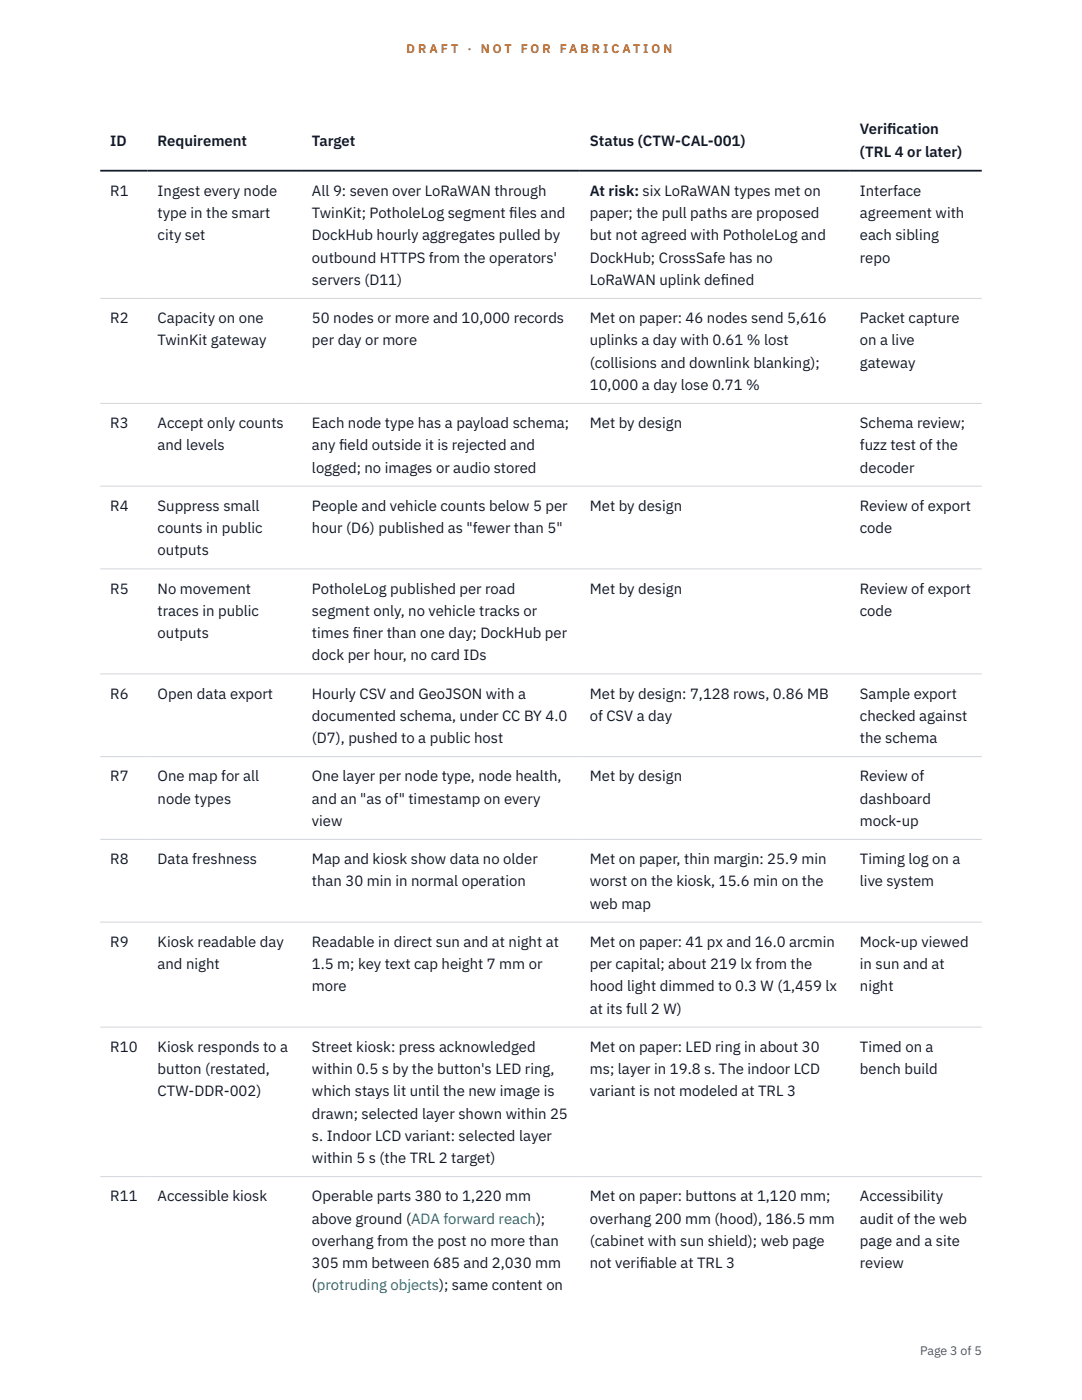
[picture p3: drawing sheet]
<svg xmlns="http://www.w3.org/2000/svg" width="216mm" height="279mm" viewBox="0 0 216 279" stroke-linecap="round" stroke-linejoin="round" font-family="sans-serif">
<defs><g id="words">
<g font-size="3" fill="#111827">
<text x="22" y="29.1">ID</text>
<text x="31.5" y="29.1">Requirement</text>
<text x="62.2" y="29.1">Target</text>
<text x="117.7" y="29.1">Status (CTW-CAL-001)</text>
<text x="171.6" y="26.8">Verif</text>
<text x="177" y="26.8">ication</text>
<text x="171.6" y="31.3">(TRL 4 or later)</text>
<text x="22" y="39.1">R1</text>
<text x="31.5" y="39.1">Ingest every node</text>
<text x="62.2" y="39.1">All 9: seven over LoRaWAN through</text>
<text x="117.7" y="39.1">At risk: six LoRaWAN types met on</text>
<text x="171.6" y="39.1">Interface</text>
<text x="31.5" y="43.5">type in the smart</text>
<text x="31.5" y="48">city set</text>
<text x="62.2" y="43.5">TwinKit; PotholeLog segment f</text>
<text x="62.2" y="48">DockHub hourly aggregates pulled by</text>
<text x="101.6" y="43.5">iles and</text>
<text x="117.7" y="43.5">paper; the pull paths are proposed</text>
<text x="117.7" y="48">but not agreed with PotholeLog and</text>
<text x="171.6" y="43.5">agreement with</text>
<text x="171.6" y="48">each sibling</text>
<text x="62.2" y="52.4">outbound HTTPS from the operators'</text>
<text x="117.7" y="52.4">DockHub; CrossSafe has no</text>
<text x="171.6" y="52.4">repo</text>
<text x="62.2" y="56.9">servers (D11)</text>
<text x="117.7" y="56.9">LoRaWAN uplink def</text>
<text x="143.8" y="56.9">ined</text>
<text x="22" y="64.5">R2</text>
<text x="31.5" y="64.5">Capacity on one</text>
<text x="62.2" y="64.5">50 nodes or more and 10,000 records</text>
<text x="117.7" y="64.5">Met on paper: 46 nodes send 5,616</text>
<text x="171.6" y="64.5">Packet capture</text>
<text x="31.5" y="68.9">TwinKit gateway</text>
<text x="62.2" y="68.9">per day or more</text>
<text x="117.7" y="68.9">uplinks a day with 0.61 % lost</text>
<text x="171.6" y="68.9">on a live</text>
<text x="117.7" y="73.4">(collisions and downlink blanking);</text>
<text x="117.7" y="77.8">10,000 a day lose 0.71 %</text>
<text x="171.6" y="73.4">gateway</text>
<text x="22" y="85.4">R3</text>
<text x="31.5" y="85.4">Accept only counts</text>
<text x="31.5" y="89.9">and levels</text>
<text x="62.2" y="85.4">Each node type has a payload schema;</text>
<text x="62.2" y="89.9">any f</text>
<text x="67.7" y="89.9">ield outside it is rejected and</text>
<text x="117.7" y="85.4">Met by design</text>
<text x="171.6" y="85.4">Schema review;</text>
<text x="171.6" y="89.9">fuzz test of the</text>
<text x="62.2" y="94.3">logged; no images or audio stored</text>
<text x="171.6" y="94.3">decoder</text>
<text x="22" y="101.9">R4</text>
<text x="31.5" y="101.9">Suppress small</text>
<text x="62.2" y="101.9">People and vehicle counts below 5 per</text>
<text x="117.7" y="101.9">Met by design</text>
<text x="171.6" y="101.9">Review of export</text>
<text x="31.5" y="106.4">counts in public</text>
<text x="62.2" y="106.4">hour (D6) published as &quot;fewer than 5&quot;</text>
<text x="171.6" y="106.4">code</text>
<text x="31.5" y="110.8">outputs</text>
<text x="22" y="118.5">R5</text>
<text x="31.5" y="118.5">No movement</text>
<text x="62.2" y="118.5">PotholeLog published per road</text>
<text x="117.7" y="118.5">Met by design</text>
<text x="171.6" y="118.5">Review of export</text>
<text x="31.5" y="122.9">traces in public</text>
<text x="62.2" y="122.9">segment only, no vehicle tracks or</text>
<text x="171.6" y="122.9">code</text>
<text x="31.5" y="127.3">outputs</text>
<text x="62.2" y="127.3">times f</text>
<text x="62.2" y="131.8">dock per hour, no card IDs</text>
<text x="70.4" y="127.3">iner than one day; DockHub per</text>
<text x="22" y="139.4">R6</text>
<text x="31.5" y="139.4">Open data export</text>
<text x="62.2" y="139.4">Hourly CSV and GeoJSON with a</text>
<text x="62.2" y="143.9">documented schema, under CC BY 4.0</text>
<text x="117.7" y="139.4">Met by design: 7,128 rows, 0.86 MB</text>
<text x="117.7" y="143.9">of CSV a day</text>
<text x="171.6" y="139.4">Sample export</text>
<text x="171.6" y="143.9">checked against</text>
<text x="62.2" y="148.3">(D7), pushed to a public host</text>
<text x="171.6" y="148.3">the schema</text>
<text x="22" y="155.9">R7</text>
<text x="31.5" y="155.9">One map for all</text>
<text x="62.2" y="155.9">One layer per node type, node health,</text>
<text x="117.7" y="155.9">Met by design</text>
<text x="171.6" y="155.9">Review of</text>
<text x="31.5" y="160.4">node types</text>
<text x="62.2" y="160.4">and an &quot;as of&quot; timestamp on every</text>
<text x="171.6" y="160.4">dashboard</text>
<text x="62.2" y="164.8">view</text>
<text x="171.6" y="164.8">mock-up</text>
<text x="22" y="172.4">R8</text>
<text x="31.5" y="172.4">Data freshness</text>
<text x="62.2" y="172.4">Map and kiosk show data no older</text>
<text x="117.7" y="172.4">Met on paper, thin margin: 25.9 min</text>
<text x="171.6" y="172.4">Timing log on a</text>
<text x="62.2" y="176.9">than 30 min in normal operation</text>
<text x="117.7" y="176.9">worst on the kiosk, 15.6 min on the</text>
<text x="171.6" y="176.9">live system</text>
<text x="117.7" y="181.3">web map</text>
<text x="22" y="188.9">R9</text>
<text x="31.5" y="188.9">Kiosk readable day</text>
<text x="62.2" y="188.9">Readable in direct sun and at night at</text>
<text x="117.7" y="188.9">Met on paper: 41 px and 16.0 arcmin</text>
<text x="171.6" y="188.9">Mock-up viewed</text>
<text x="31.5" y="193.4">and night</text>
<text x="62.2" y="193.4">1.5 m; key text cap height 7 mm or</text>
<text x="62.2" y="197.8">more</text>
<text x="117.7" y="193.4">per capital; about 219 lx from the</text>
<text x="117.7" y="197.8">hood light dimmed to 0.3 W (1,459 lx</text>
<text x="171.6" y="193.4">in sun and at</text>
<text x="171.6" y="197.8">night</text>
<text x="117.7" y="202.3">at its full 2 W)</text>
<text x="22" y="209.9">R10</text>
<text x="31.5" y="209.9">Kiosk responds to a</text>
<text x="62.2" y="209.9">Street kiosk: press acknowledged</text>
<text x="117.7" y="209.9">Met on paper: LED ring in about 30</text>
<text x="171.6" y="209.9">Timed on a</text>
<text x="31.5" y="214.3">button (restated,</text>
<text x="62.2" y="214.3">within 0.5 s by the button's LED ring,</text>
<text x="117.7" y="214.3">ms; layer in 19.8 s. The indoor LCD</text>
<text x="171.6" y="214.3">bench build</text>
<text x="31.5" y="218.8">CTW-DDR-002)</text>
<text x="62.2" y="218.8">which stays lit until the new image is</text>
<text x="117.7" y="218.8">variant is not modeled at TRL 3</text>
<text x="62.2" y="223.2">drawn; selected layer shown within 25</text>
<text x="62.2" y="227.7">s. Indoor LCD variant: selected layer</text>
<text x="62.2" y="232.1">within 5 s (the TRL 2 target)</text>
<text x="22" y="239.8">R11</text>
<text x="31.5" y="239.8">Accessible kiosk</text>
<text x="62.2" y="239.8">Operable parts 380 to 1,220 mm</text>
<text x="117.7" y="239.8">Met on paper: buttons at 1,120 mm;</text>
<text x="171.6" y="239.8">Accessibility</text>
<text x="62.2" y="244.2">above ground (ADA forward reach);</text>
<text x="117.7" y="244.2">overhang 200 mm (hood), 186.5 mm</text>
<text x="171.6" y="244.2">audit of the web</text>
<text x="62.2" y="248.6">overhang from the post no more than</text>
<text x="117.7" y="248.6">(cabinet with sun shield); web page</text>
<text x="171.6" y="248.6">page and a site</text>
<text x="62.2" y="253.1">305 mm between 685 and 2,030 mm</text>
<text x="62.2" y="257.5">(protruding objects); same content on</text>
<text x="117.7" y="253.1">not verif</text>
<text x="127.7" y="253.1">iable at TRL 3</text>
<text x="171.6" y="253.1">review</text>
</g>
<g font-size="2.5" fill="#b45309">
<text x="81.1" y="10.5">D R A F T</text>
<text x="93.3" y="10.5">·</text>
<text x="95.9" y="10.5">N O T</text>
<text x="103.9" y="10.5">F O R</text>
<text x="111.7" y="10.5">F A B R I C A T I O N</text>
</g>
<text font-size="2.5" fill="#4b5563" x="183.6" y="270.3">Page 3 of 5</text>
</g></defs>
<path d="M20 59.6h175.9M20 80.5h175.9M20 97h175.9M20 113.5h175.9M20 134.5h175.9M20 151h175.9M20 167.5h175.9M20 184h175.9M20 205h175.9M20 234.8h175.9" fill="none" stroke="#d1d5db" stroke-width=".2"/>
<path d="M20 34.1h175.9" fill="none" stroke="#111827" stroke-width=".35"/>
<use href="#words"/>
</svg>
